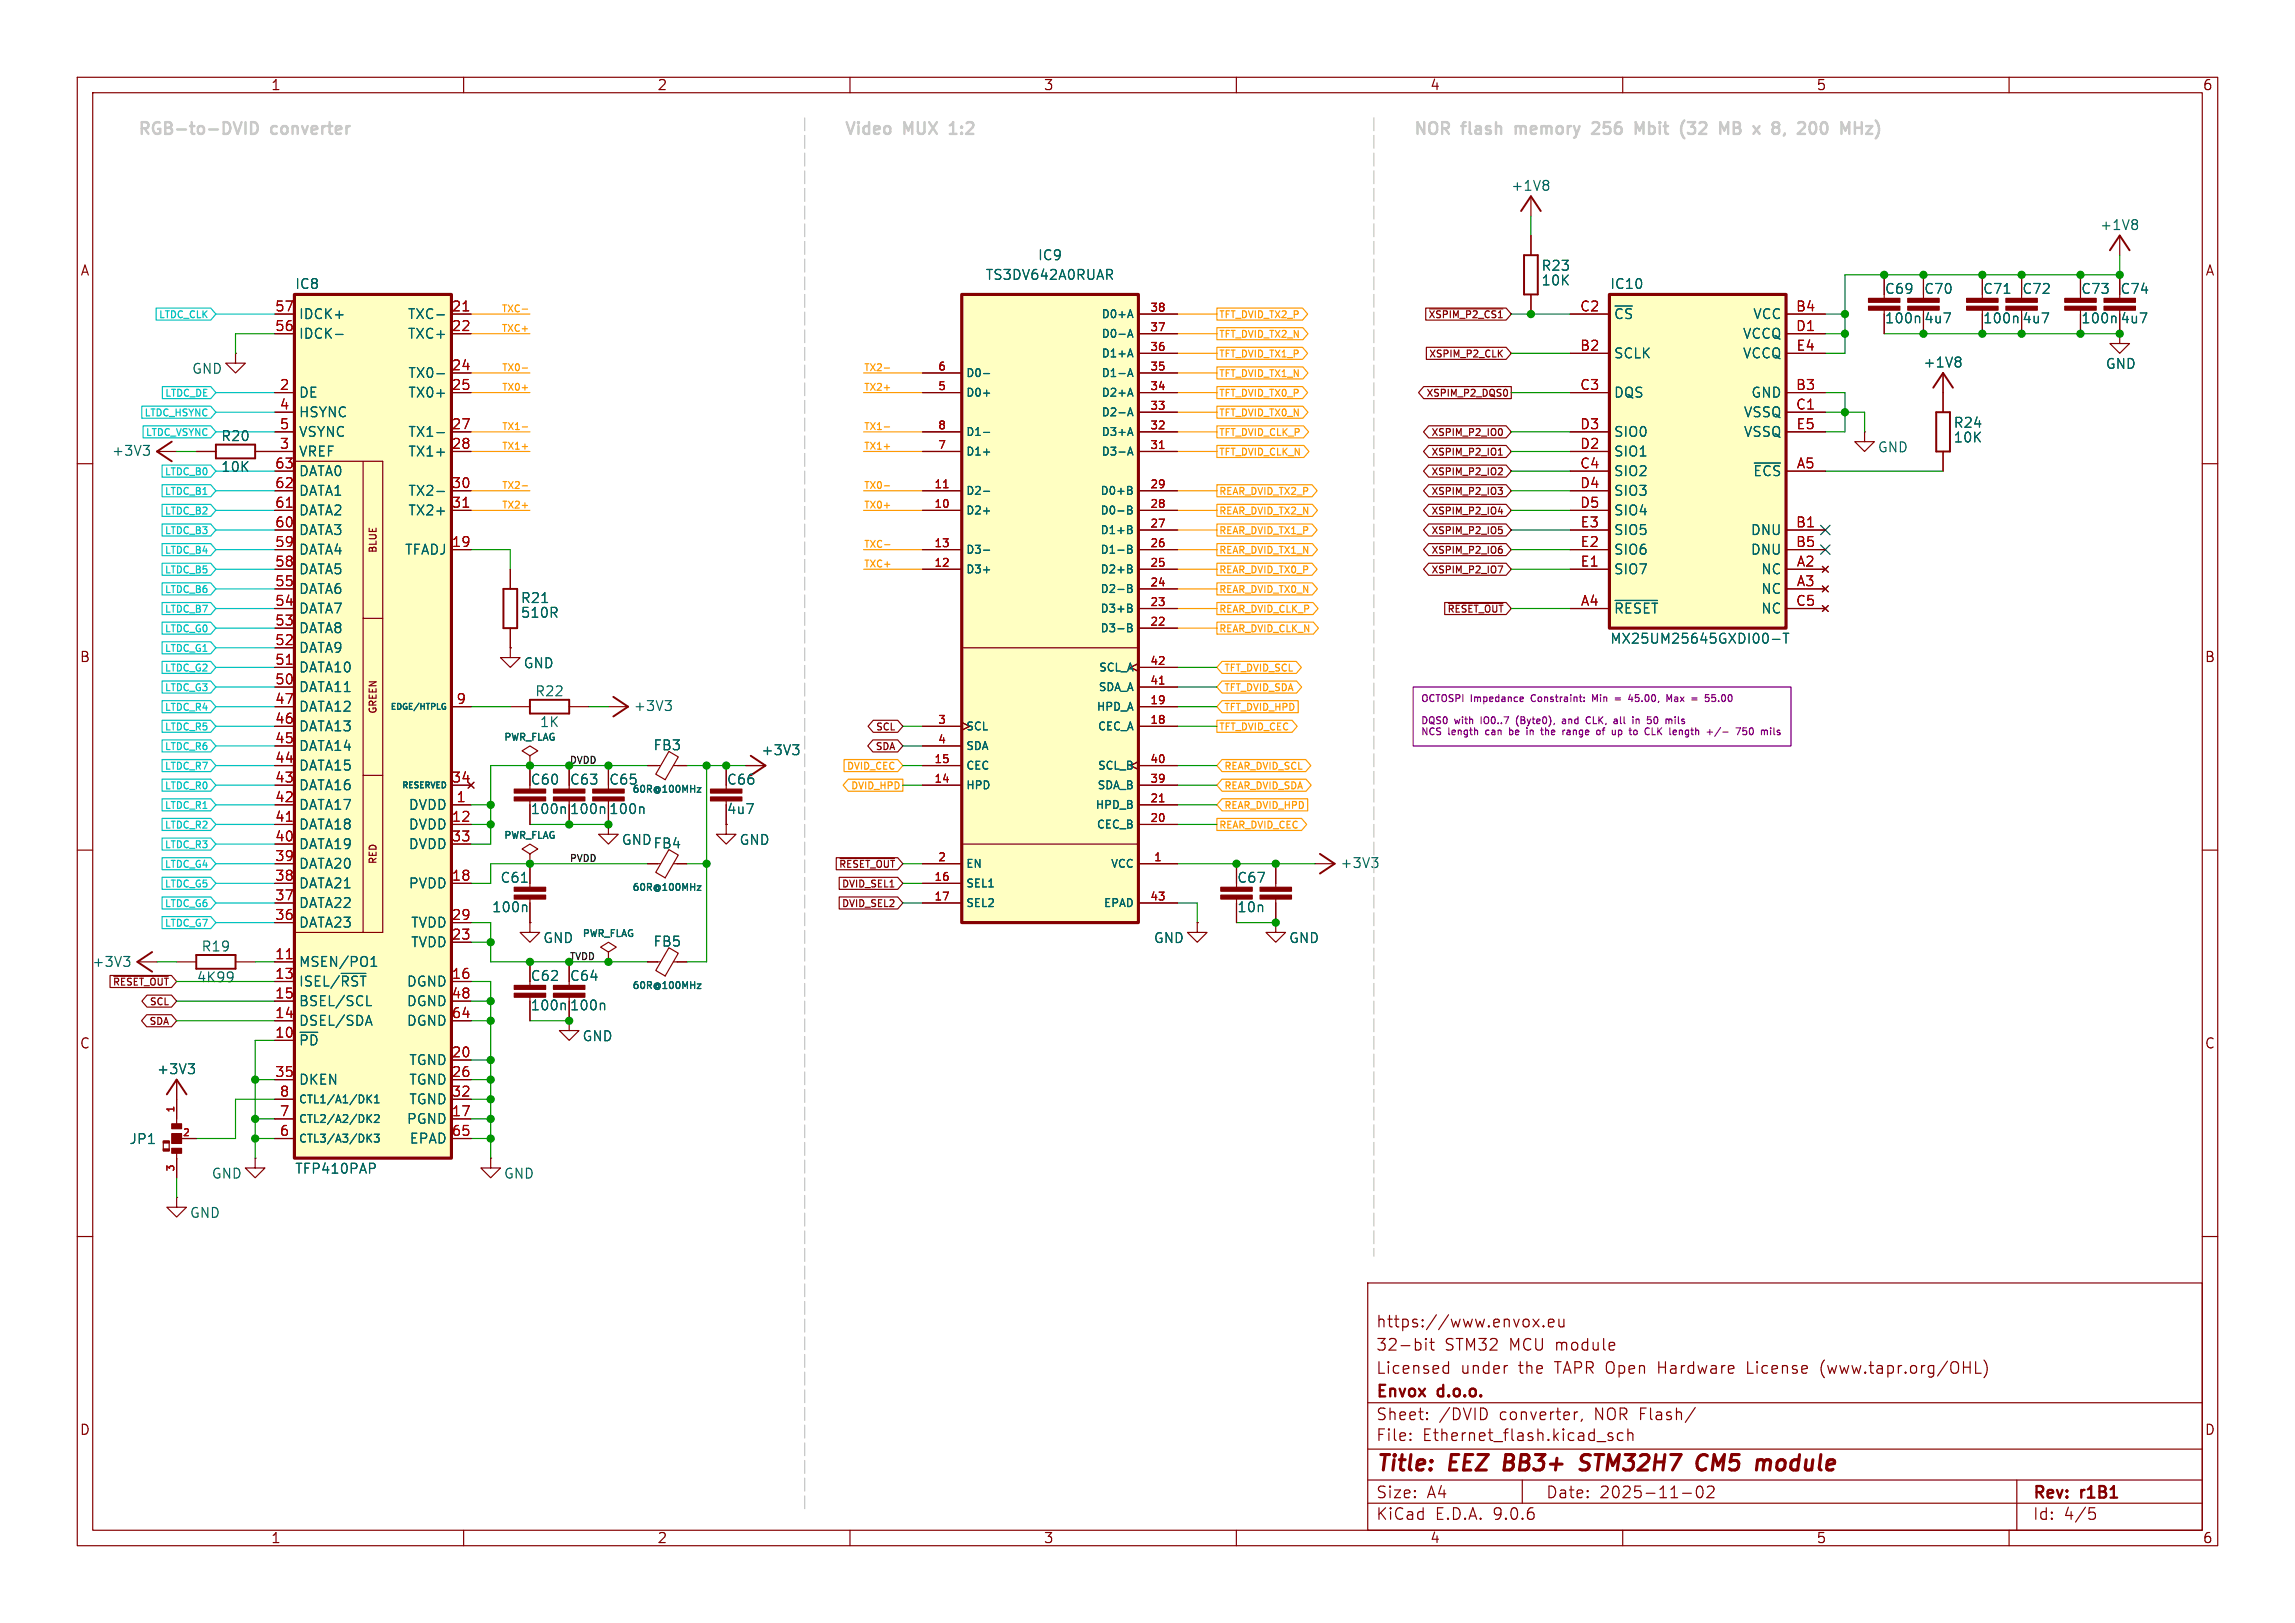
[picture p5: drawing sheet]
<svg xmlns="http://www.w3.org/2000/svg" width="297mm" height="210mm" viewBox="0 0 297 210" stroke-linecap="round" stroke-linejoin="round" font-family="sans-serif">
<defs><g id="words">
<g font-size="2.8" fill="#840000">
<text x="178" y="190.9">Title:</text>
<text x="187.7" y="190.9">EEZ</text>
<text x="195.5" y="190.9">BB3+</text>
<text x="206.2" y="190.9">STM32H7</text>
<text x="222.1" y="190.9">CM5</text>
<text x="230.6" y="190.9">module</text>
</g>
<g font-size="2.1" fill="#c2c2c2">
<text x="17.8" y="17.5">RGB-to-DVID</text>
<text x="35.2" y="17.5">converter</text>
<text x="109.2" y="17.5">Video</text>
<text x="117.1" y="17.5">MUX</text>
<text x="123.6" y="17.5">1:2</text>
<text x="182.9" y="17.5">NOR</text>
<text x="189.4" y="17.5">flash</text>
<text x="196.8" y="17.5">memory</text>
<text x="207.4" y="17.5">256</text>
<text x="213.5" y="17.5">Mbit</text>
<text x="220" y="17.5">(32</text>
<text x="225.7" y="17.5">MB</text>
<text x="230.8" y="17.5">x</text>
<text x="233.8" y="17.5">8,</text>
<text x="237.7" y="17.5">200</text>
</g>
<g font-size="2.1" fill="#840000">
<text x="178" y="172">https://www.envox.eu</text>
<text x="178" y="178">Licensed</text>
<text x="178" y="175">32-bit</text>
<text x="186.9" y="175">STM32</text>
<text x="189" y="178">under</text>
<text x="195.4" y="175">MCU module</text>
<text x="196.6" y="178">the</text>
<text x="201.4" y="178">TAPR Open</text>
<text x="215" y="178">Hardware</text>
<text x="226.7" y="178">License</text>
<text x="236.3" y="178">(www.tapr.org/OHL)</text>
<text x="178" y="184">Sheet:</text>
<text x="178" y="181.2">Envox</text>
<text x="186.2" y="181.2">d.o.o.</text>
<text x="186.2" y="184">/DVID</text>
<text x="194.1" y="184">converter,</text>
<text x="206.5" y="184">NOR Flash/</text>
<text x="178" y="186.7">File:</text>
<text x="184.1" y="186.7">Ethernet_flash.kicad_sch</text>
<text x="178" y="196.9">KiCad</text>
<text x="178" y="194.1">Size:</text>
<text x="184.7" y="194.1">A4</text>
<text x="185.7" y="196.9">E.D.A.</text>
<text x="193.3" y="196.9">9.0.6</text>
<text x="200" y="194.1">Date:</text>
<text x="207" y="194.1">2025-11-02</text>
<text x="263" y="194.3">Rev:</text>
<text x="263" y="196.9">Id:</text>
<text x="267.1" y="196.9">4/5</text>
<text x="269.4" y="194.3">r1B1</text>
</g>
<g font-size="1.8" fill="#840000">
<text x="35" y="11.9">1</text>
<text x="85" y="11.9">2</text>
<text x="135" y="11.9">3</text>
<text x="185" y="11.9">4</text>
<text x="235" y="11.9">5</text>
<text x="285" y="11.9">6</text>
<text x="10.3" y="35.9">A</text>
<text x="285.3" y="35.9">A</text>
<text x="10.3" y="85.9">B</text>
<text x="285.3" y="85.9">B</text>
<text x="10.3" y="135.9">C</text>
<text x="285.3" y="135.9">C</text>
<text x="10.3" y="185.9">D</text>
<text x="285.3" y="185.9">D</text>
<text x="35" y="199.9">1</text>
<text x="85" y="199.9">2</text>
<text x="135" y="199.9">3</text>
<text x="185" y="199.9">4</text>
<text x="235" y="199.9">5</text>
<text x="285" y="199.9">6</text>
</g>
<g font-size="1.8" fill="#006464">
<text x="195.5" y="24.9">+1V8</text>
<text x="271.7" y="30">+1V8</text>
<text x="134.2" y="33.9">IC9</text>
<text x="199.4" y="35.2">R23</text>
<text x="38.1" y="37.6">IC8</text>
<text x="38.6" y="41.5">IDCK+</text>
<text x="52.7" y="41.5">TXC-</text>
<text x="127.5" y="36.4">TS3DV642A0RUAR</text>
<text x="199.4" y="37.1">10K</text>
<text x="208.3" y="37.6">IC10</text>
<text x="208.8" y="41.5">~{CS}</text>
<text x="226.8" y="41.5">VCC</text>
<text x="243.8" y="38.2">C69</text>
<text x="248.9" y="38.2">C70</text>
<text x="256.5" y="38.2">C71</text>
<text x="261.6" y="38.2">C72</text>
<text x="269.2" y="38.2">C73</text>
<text x="274.3" y="38.2">C74</text>
<text x="38.6" y="44">IDCK-</text>
<text x="52.7" y="44">TXC+</text>
<text x="208.8" y="46.6">SCLK</text>
<text x="225.5" y="44">VCCQ</text>
<text x="225.5" y="46.6">VCCQ</text>
<text x="243.8" y="42">100n</text>
<text x="248.8" y="47.8">+1V8</text>
<text x="248.9" y="42">4u7</text>
<text x="256.5" y="42">100n</text>
<text x="261.6" y="42">4u7</text>
<text x="269.2" y="42">100n</text>
<text x="272.4" y="47.9">GND</text>
<text x="274.3" y="42">4u7</text>
<text x="24.8" y="48.6">GND</text>
<text x="38.6" y="51.7">DE</text>
<text x="52.7" y="49.1">TX0-</text>
<text x="52.7" y="51.7">TX0+</text>
<text x="208.8" y="51.7">DQS</text>
<text x="226.6" y="51.7">GND</text>
<text x="14.4" y="59.2">+3V3</text>
<text x="28.5" y="57.3">R20</text>
<text x="38.6" y="54.2">HSYNC</text>
<text x="38.6" y="56.7">VSYNC</text>
<text x="38.6" y="59.3">VREF</text>
<text x="52.7" y="56.7">TX1-</text>
<text x="52.7" y="59.3">TX1+</text>
<text x="208.8" y="56.7">SIO0</text>
<text x="208.8" y="59.3">SIO1</text>
<text x="225.6" y="54.2">VSSQ</text>
<text x="225.6" y="56.7">VSSQ</text>
<text x="242.9" y="58.7">GND</text>
<text x="252.7" y="55.6">R24</text>
<text x="252.7" y="57.5">10K</text>
<text x="28.5" y="61.3">10K</text>
<text x="38.6" y="61.8">DATA0</text>
<text x="38.6" y="64.4">DATA1</text>
<text x="52.7" y="64.4">TX2-</text>
<text x="208.8" y="61.8">SIO2</text>
<text x="208.8" y="64.4">SIO3</text>
<text x="226.8" y="61.8">~{ECS}</text>
<text x="38.6" y="66.9">DATA2</text>
<text x="38.6" y="69.4">DATA3</text>
<text x="38.6" y="72">DATA4</text>
<text x="52.3" y="72">TFADJ</text>
<text x="52.7" y="66.9">TX2+</text>
<text x="208.8" y="66.9">SIO4</text>
<text x="208.8" y="69.4">SIO5</text>
<text x="208.8" y="72">SIO6</text>
<text x="226.5" y="69.4">DNU</text>
<text x="226.5" y="72">DNU</text>
<text x="38.6" y="74.5">DATA5</text>
<text x="38.6" y="77.1">DATA6</text>
<text x="208.8" y="74.5">SIO7</text>
<text x="227.8" y="74.5">NC</text>
<text x="227.8" y="77.1">NC</text>
<text x="38.6" y="79.6">DATA7</text>
<text x="38.6" y="82.1">DATA8</text>
<text x="67.3" y="80.1">510R</text>
<text x="67.3" y="78.2">R21</text>
<text x="208.3" y="83.5">MX25UM25645GXDI00-T</text>
<text x="208.8" y="79.6">~{RESET}</text>
<text x="227.8" y="79.6">NC</text>
<text x="38.6" y="84.7">DATA9</text>
<text x="38.6" y="87.2">DATA10</text>
<text x="38.6" y="89.8">DATA11</text>
<text x="67.7" y="86.7">GND</text>
<text x="38.6" y="92.3">DATA12</text>
<text x="38.6" y="94.8">DATA13</text>
<text x="69.2" y="90.3">R22</text>
<text x="69.8" y="94.3">1K</text>
<text x="81.9" y="92.2">+3V3</text>
<text x="38.6" y="97.4">DATA14</text>
<text x="38.6" y="99.9">DATA15</text>
<text x="68.6" y="101.7">C60</text>
<text x="73.7" y="101.7">C63</text>
<text x="78.7" y="101.7">C65</text>
<text x="84.5" y="97.3">FB3</text>
<text x="94" y="101.7">C66</text>
<text x="98.4" y="97.9">+3V3</text>
<text x="38.6" y="102.5">DATA16</text>
<text x="38.6" y="105">DATA17</text>
<text x="38.6" y="107.5">DATA18</text>
<text x="52.8" y="105">DVDD</text>
<text x="52.8" y="107.5">DVDD</text>
<text x="68.6" y="105.5">100n</text>
<text x="73.7" y="105.5">100n</text>
<text x="78.7" y="105.5">100n</text>
<text x="94" y="105.5">4u7</text>
<text x="38.6" y="110.1">DATA19</text>
<text x="38.6" y="112.6">DATA20</text>
<text x="52.8" y="110.1">DVDD</text>
<text x="80.4" y="109.5">GND</text>
<text x="84.5" y="110">FB4</text>
<text x="95.6" y="109.5">GND</text>
<text x="173.4" y="112.5">+3V3</text>
<text x="38.6" y="115.2">DATA21</text>
<text x="38.6" y="117.7">DATA22</text>
<text x="52.8" y="115.2">PVDD</text>
<text x="63.6" y="118.2">100n</text>
<text x="64.7" y="114.4">C61</text>
<text x="160" y="114.4">C67</text>
<text x="160" y="118.2">10n</text>
<text x="11.9" y="125.3">+3V3</text>
<text x="26" y="123.3">R19</text>
<text x="38.6" y="120.2">DATA23</text>
<text x="38.6" y="125.3">MSEN/PO1</text>
<text x="53.1" y="120.2">TVDD</text>
<text x="53.1" y="122.8">TVDD</text>
<text x="70.2" y="122.2">GND</text>
<text x="84.5" y="122.7">FB5</text>
<text x="149.2" y="122.2">GND</text>
<text x="166.7" y="122.2">GND</text>
<text x="25.4" y="127.3">4K99</text>
<text x="38.6" y="127.9">ISEL/~{RST}</text>
<text x="38.6" y="130.4">BSEL/SCL</text>
<text x="52.6" y="127.9">DGND</text>
<text x="52.6" y="130.4">DGND</text>
<text x="68.6" y="130.9">100n</text>
<text x="68.6" y="127.1">C62</text>
<text x="73.7" y="130.9">100n</text>
<text x="73.7" y="127.1">C64</text>
<text x="38.6" y="132.9">DSEL/SDA</text>
<text x="38.6" y="135.5">~{PD}</text>
<text x="52.6" y="132.9">DGND</text>
<text x="75.3" y="134.9">GND</text>
<text x="20.2" y="139.2">+3V3</text>
<text x="38.6" y="140.6">DKEN</text>
<text x="52.9" y="138">TGND</text>
<text x="52.9" y="140.6">TGND</text>
<text x="52.9" y="143.1">TGND</text>
<text x="16.7" y="148.2">JP1</text>
<text x="52.6" y="145.6">PGND</text>
<text x="52.9" y="148.2">EPAD</text>
<text x="27.3" y="152.7">GND</text>
<text x="38.1" y="152.1">TFP410PAP</text>
<text x="65.1" y="152.7">GND</text>
<text x="24.5" y="157.8">GND</text>
</g>
<g font-size="1.8" fill="#a90000">
<text x="35.5" y="40.4">57</text>
<text x="58.4" y="40.4">21</text>
<text x="204.4" y="40.4">C2</text>
<text x="232.3" y="40.4">B4</text>
<text x="35.5" y="42.9">56</text>
<text x="58.4" y="42.9">22</text>
<text x="204.4" y="45.5">B2</text>
<text x="232.3" y="42.9">D1</text>
<text x="232.4" y="45.5">E4</text>
<text x="36.1" y="50.5">2</text>
<text x="36.1" y="53.1">4</text>
<text x="58.4" y="48">24</text>
<text x="58.4" y="50.5">25</text>
<text x="204.4" y="50.5">C3</text>
<text x="232.3" y="50.5">B3</text>
<text x="232.3" y="53.1">C1</text>
<text x="36.1" y="55.6">5</text>
<text x="36.1" y="58.2">3</text>
<text x="58.4" y="55.6">27</text>
<text x="58.4" y="58.2">28</text>
<text x="204.4" y="55.6">D3</text>
<text x="204.4" y="58.2">D2</text>
<text x="232.4" y="55.6">E5</text>
<text x="35.5" y="60.7">63</text>
<text x="35.5" y="63.2">62</text>
<text x="35.5" y="65.8">61</text>
<text x="58.4" y="63.2">30</text>
<text x="58.4" y="65.8">31</text>
<text x="204.4" y="60.7">C4</text>
<text x="204.4" y="63.2">D4</text>
<text x="204.4" y="65.8">D5</text>
<text x="232.4" y="60.7">A5</text>
<text x="35.5" y="68.3">60</text>
<text x="35.5" y="70.9">59</text>
<text x="58.4" y="70.9">19</text>
<text x="204.5" y="68.3">E3</text>
<text x="204.5" y="70.9">E2</text>
<text x="232.3" y="68.3">B1</text>
<text x="232.3" y="70.9">B5</text>
<text x="35.5" y="73.4">58</text>
<text x="35.5" y="75.9">55</text>
<text x="204.5" y="73.4">E1</text>
<text x="232.4" y="73.4">A2</text>
<text x="232.4" y="75.9">A3</text>
<text x="35.5" y="78.5">54</text>
<text x="35.5" y="81">53</text>
<text x="35.5" y="83.6">52</text>
<text x="204.5" y="78.5">A4</text>
<text x="232.3" y="78.5">C5</text>
<text x="35.5" y="86.1">51</text>
<text x="35.5" y="88.6">50</text>
<text x="35.5" y="91.2">47</text>
<text x="35.5" y="93.7">46</text>
<text x="59" y="91.2">9</text>
<text x="35.5" y="96.3">45</text>
<text x="35.5" y="98.8">44</text>
<text x="35.5" y="101.3">43</text>
<text x="58.4" y="101.3">34</text>
<text x="35.5" y="103.9">42</text>
<text x="35.5" y="106.4">41</text>
<text x="58.4" y="106.4">12</text>
<text x="59" y="103.9">1</text>
<text x="35.5" y="109">40</text>
<text x="35.5" y="111.5">39</text>
<text x="58.4" y="109">33</text>
<text x="35.5" y="114">38</text>
<text x="35.5" y="116.6">37</text>
<text x="35.5" y="119.1">36</text>
<text x="58.4" y="114">18</text>
<text x="58.4" y="119.1">29</text>
<text x="35.5" y="124.2">11</text>
<text x="58.4" y="121.7">23</text>
<text x="35.5" y="126.7">13</text>
<text x="35.5" y="129.3">15</text>
<text x="35.5" y="131.8">14</text>
<text x="58.4" y="126.7">16</text>
<text x="58.4" y="129.3">48</text>
<text x="58.4" y="131.8">64</text>
<text x="35.5" y="134.4">10</text>
<text x="58.4" y="136.9">20</text>
<text x="35.5" y="139.4">35</text>
<text x="36.1" y="142">8</text>
<text x="58.4" y="139.4">26</text>
<text x="58.4" y="142">32</text>
<text x="36.1" y="144.5">7</text>
<text x="36.1" y="147.1">6</text>
<text x="58.4" y="144.5">17</text>
<text x="58.4" y="147.1">65</text>
</g>
<g font-size="1.4" fill="#006464">
<text x="142.4" y="41.4">D0+A</text>
<text x="142.4" y="43.9">D0-A</text>
<text x="142.4" y="46.5">D1+A</text>
<text x="125" y="49">D0-</text>
<text x="125" y="51.5">D0+</text>
<text x="142.4" y="49">D1-A</text>
<text x="142.4" y="51.5">D2+A</text>
<text x="125" y="56.6">D1-</text>
<text x="125" y="59.2">D1+</text>
<text x="142.4" y="54.1">D2-A</text>
<text x="142.4" y="56.6">D3+A</text>
<text x="142.4" y="59.2">D3-A</text>
<text x="125" y="64.2">D2-</text>
<text x="142.3" y="64.2">D0+B</text>
<text x="125" y="66.8">D2+</text>
<text x="125" y="71.9">D3-</text>
<text x="142.3" y="66.8">D0-B</text>
<text x="142.3" y="69.3">D1+B</text>
<text x="142.3" y="71.9">D1-B</text>
<text x="125" y="74.4">D3+</text>
<text x="142.3" y="74.4">D2+B</text>
<text x="142.3" y="76.9">D2-B</text>
<text x="142.3" y="79.5">D3+B</text>
<text x="142.3" y="82">D3-B</text>
<text x="142.1" y="89.6">SDA_A</text>
<text x="142.1" y="87.1">SCL_A</text>
<text x="125" y="94.7">SCL</text>
<text x="141.8" y="92.2">HPD_A</text>
<text x="142" y="94.7">CEC_A</text>
<text x="125" y="97.3">SDA</text>
<text x="125" y="99.8">CEC</text>
<text x="142" y="99.8">SCL_B</text>
<text x="125" y="102.3">HPD</text>
<text x="141.7" y="104.9">HPD_B</text>
<text x="141.8" y="107.4">CEC_B</text>
<text x="141.9" y="102.3">SDA_B</text>
<text x="125" y="112.5">EN</text>
<text x="143.7" y="112.5">VCC</text>
<text x="125" y="115">SEL1</text>
<text x="125" y="117.6">SEL2</text>
<text x="142.7" y="117.6">EPAD</text>
<text x="38.6" y="143">CTL1/A1/DK1</text>
<text x="38.6" y="145.5">CTL2/A2/DK2</text>
<text x="38.6" y="148.1">CTL3/A3/DK3</text>
</g>
<g font-size="1.4" fill="#a90000">
<text x="148.8" y="40.4">38</text>
<text x="148.8" y="42.9">37</text>
<text x="148.8" y="45.5">36</text>
<text x="121.3" y="48">6</text>
<text x="121.3" y="50.5">5</text>
<text x="148.8" y="48">35</text>
<text x="148.8" y="50.5">34</text>
<text x="148.8" y="53.1">33</text>
<text x="121.3" y="55.6">8</text>
<text x="121.3" y="58.2">7</text>
<text x="148.8" y="55.6">32</text>
<text x="148.8" y="58.2">31</text>
<text x="120.8" y="63.2">11</text>
<text x="120.8" y="65.8">10</text>
<text x="148.8" y="63.2">29</text>
<text x="148.8" y="65.8">28</text>
<text x="120.8" y="70.9">13</text>
<text x="148.8" y="68.3">27</text>
<text x="148.8" y="70.9">26</text>
<text x="120.8" y="73.4">12</text>
<text x="148.8" y="73.4">25</text>
<text x="148.8" y="75.9">24</text>
<text x="148.8" y="78.5">23</text>
<text x="148.8" y="81">22</text>
<text x="148.8" y="86.1">42</text>
<text x="148.8" y="88.6">41</text>
<text x="121.3" y="93.7">3</text>
<text x="148.8" y="91.2">19</text>
<text x="148.8" y="93.7">18</text>
<text x="120.8" y="98.8">15</text>
<text x="120.8" y="101.3">14</text>
<text x="121.3" y="96.3">4</text>
<text x="148.8" y="98.8">40</text>
<text x="148.8" y="101.3">39</text>
<text x="148.8" y="103.9">21</text>
<text x="148.8" y="106.4">20</text>
<text x="121.3" y="111.5">2</text>
<text x="149.2" y="111.5">1</text>
<text x="120.8" y="114">16</text>
<text x="120.8" y="116.6">17</text>
<text x="148.8" y="116.6">43</text>
</g>
<g font-size="1.2" fill="#00c2c2">
<text x="20.4" y="41.4">LTDC_CLK</text>
<text x="21.2" y="51.5">LTDC_DE</text>
<text x="18.6" y="54.1">LTDC_HSYNC</text>
<text x="18.7" y="56.6">LTDC_VSYNC</text>
<text x="21.2" y="61.7">LTDC_B0</text>
<text x="21.2" y="64.2">LTDC_B1</text>
<text x="21.2" y="66.8">LTDC_B2</text>
<text x="21.2" y="69.3">LTDC_B3</text>
<text x="21.2" y="71.9">LTDC_B4</text>
<text x="21.2" y="76.9">LTDC_B6</text>
<text x="21.2" y="74.4">LTDC_B5</text>
<text x="21.2" y="82">LTDC_G0</text>
<text x="21.2" y="79.5">LTDC_B7</text>
<text x="21.2" y="84.6">LTDC_G1</text>
<text x="21.2" y="87.1">LTDC_G2</text>
<text x="21.2" y="89.6">LTDC_G3</text>
<text x="21.2" y="94.7">LTDC_R5</text>
<text x="21.2" y="92.2">LTDC_R4</text>
<text x="21.2" y="99.8">LTDC_R7</text>
<text x="21.2" y="97.3">LTDC_R6</text>
<text x="21.2" y="107.4">LTDC_R2</text>
<text x="21.2" y="102.3">LTDC_R0</text>
<text x="21.2" y="104.9">LTDC_R1</text>
<text x="21.2" y="110">LTDC_R3</text>
<text x="21.2" y="112.5">LTDC_G4</text>
<text x="21.2" y="117.6">LTDC_G6</text>
<text x="21.2" y="115">LTDC_G5</text>
<text x="21.2" y="120.1">LTDC_G7</text>
</g>
<g font-size="1.2" fill="#f90">
<text x="64.8" y="40.5">TXC-</text>
<text x="157.7" y="41.4">TFT_DVID_TX2_P</text>
<text x="64.8" y="43">TXC+</text>
<text x="157.7" y="46.5">TFT_DVID_TX1_P</text>
<text x="157.7" y="43.9">TFT_DVID_TX2_N</text>
<text x="64.8" y="50.6">TX0+</text>
<text x="64.8" y="48.1">TX0-</text>
<text x="111.8" y="50.6">TX2+</text>
<text x="111.8" y="48.1">TX2-</text>
<text x="157.7" y="51.5">TFT_DVID_TX0_P</text>
<text x="157.7" y="49">TFT_DVID_TX1_N</text>
<text x="64.8" y="55.7">TX1-</text>
<text x="64.8" y="58.2">TX1+</text>
<text x="111.8" y="58.2">TX1+</text>
<text x="111.8" y="55.7">TX1-</text>
<text x="157.7" y="54.1">TFT_DVID_TX0_N</text>
<text x="157.7" y="56.6">TFT_DVID_CLK_P</text>
<text x="157.7" y="59.2">TFT_DVID_CLK_N</text>
<text x="64.8" y="65.9">TX2+</text>
<text x="64.8" y="63.3">TX2-</text>
<text x="111.8" y="63.3">TX0-</text>
<text x="111.8" y="65.9">TX0+</text>
<text x="157.7" y="64.2">REAR_DVID_TX2_P</text>
<text x="111.8" y="70.9">TXC-</text>
<text x="157.7" y="69.3">REAR_DVID_TX1_P</text>
<text x="157.7" y="71.9">REAR_DVID_TX1_N</text>
<text x="157.7" y="66.8">REAR_DVID_TX2_N</text>
<text x="111.8" y="73.5">TXC+</text>
<text x="157.7" y="74.4">REAR_DVID_TX0_P</text>
<text x="157.7" y="76.9">REAR_DVID_TX0_N</text>
<text x="157.7" y="79.5">REAR_DVID_CLK_P</text>
<text x="157.7" y="82">REAR_DVID_CLK_N</text>
<text x="158.4" y="87.1">TFT_DVID_SCL</text>
<text x="158.4" y="89.6">TFT_DVID_SDA</text>
<text x="157.7" y="94.7">TFT_DVID_CEC</text>
<text x="158.4" y="92.2">TFT_DVID_HPD</text>
<text x="109.4" y="99.8">DVID_CEC</text>
<text x="158.4" y="99.8">REAR_DVID_SCL</text>
<text x="110" y="102.3">DVID_HPD</text>
<text x="157.7" y="107.4">REAR_DVID_CEC</text>
<text x="158.4" y="104.9">REAR_DVID_HPD</text>
<text x="158.4" y="102.3">REAR_DVID_SDA</text>
</g>
<g font-size="1.2" fill="#840000">
<text x="184.7" y="41.4">~{XSPIM_P2_CS1}</text>
<text x="184.8" y="46.5">XSPIM_P2_CLK</text>
<text x="184.5" y="51.5">XSPIM_P2_DQS0</text>
<text x="185.1" y="59.2">XSPIM_P2_IO1</text>
<text x="185.1" y="56.6">XSPIM_P2_IO0</text>
<text x="185.1" y="61.7">XSPIM_P2_IO2</text>
<text x="185.1" y="64.2">XSPIM_P2_IO3</text>
<text x="48.9" y="71.7" transform="rotate(-90 48.9 71.7)">BLUE</text>
<text x="185.1" y="66.8">XSPIM_P2_IO4</text>
<text x="185.1" y="71.9">XSPIM_P2_IO6</text>
<text x="185.1" y="69.3">XSPIM_P2_IO5</text>
<text x="185.1" y="74.4">XSPIM_P2_IO7</text>
<text x="187.2" y="79.5">~{RESET_OUT}</text>
<text x="48.9" y="92.5" transform="rotate(-90 48.9 92.5)">GREEN</text>
<text x="113.2" y="94.7">SCL</text>
<text x="113.2" y="97.3">SDA</text>
<text x="48.9" y="111.9" transform="rotate(-90 48.9 111.9)">RED</text>
<text x="108.4" y="112.5">~{RESET_OUT}</text>
<text x="108.8" y="117.6">DVID_SEL2</text>
<text x="108.8" y="115">DVID_SEL1</text>
<text x="14.5" y="127.7">~{RESET_OUT}</text>
<text x="19.2" y="130.3">SCL</text>
<text x="19.2" y="132.8">SDA</text>
</g>
<g font-size="1.2" fill="#840084">
<text x="183.8" y="91.2">OCTOSPI</text>
<text x="183.8" y="94.1">DQS0</text>
<text x="183.8" y="95.5">NCS</text>
<text x="187.5" y="95.5">length</text>
<text x="188.3" y="94.1">with</text>
<text x="190.4" y="91.2">Impedance</text>
<text x="191.9" y="94.1">IO0..7</text>
<text x="192.6" y="95.5">can</text>
<text x="195.9" y="95.5">be</text>
<text x="196.8" y="94.1">(Byte0),</text>
<text x="198.4" y="95.5">in</text>
<text x="198.4" y="91.2">Constraint:</text>
<text x="200.6" y="95.5">the</text>
<text x="203" y="94.1">and</text>
<text x="203.6" y="95.5">range</text>
<text x="206.4" y="94.1">CLK,</text>
<text x="206.6" y="91.2">Min</text>
<text x="208.3" y="95.5">of</text>
<text x="210.3" y="94.1">all</text>
<text x="210.6" y="95.5">up</text>
<text x="211.9" y="91.2">45.00,</text>
<text x="213" y="94.1">in</text>
<text x="213.1" y="95.5">to</text>
<text x="215.2" y="94.1">50</text>
<text x="215.4" y="95.5">CLK</text>
<text x="217.1" y="91.2">Max</text>
<text x="217.8" y="94.1">mils</text>
<text x="218.9" y="95.5">length</text>
<text x="220.6" y="91.2">=</text>
<text x="222.6" y="91.2">55.00</text>
<text x="224" y="95.5">+/-</text>
<text x="228.1" y="95.5">750</text>
</g>
<g font-size="1.2" fill="#006464">
<text x="65.1" y="96.1">PWR_FLAG</text>
<text x="81.8" y="102.8">60R@100MHz</text>
<text x="65.1" y="108.8">PWR_FLAG</text>
<text x="81.8" y="115.5">60R@100MHz</text>
<text x="75.3" y="121.5">PWR_FLAG</text>
<text x="81.8" y="128.2">60R@100MHz</text>
</g>
<g font-size="1.2" fill="#0f0f0f">
<text x="73.7" y="98.9">DVDD</text>
<text x="73.7" y="111.6">PVDD</text>
<text x="73.7" y="124.3">TVDD</text>
</g>
<g font-size="1.2" fill="#a90000">
<text x="22.6" y="144.1" transform="rotate(-90 22.6 144.1)">1</text>
<text x="23.6" y="147.1">2</text>
<text x="22.6" y="151.7" transform="rotate(-90 22.6 151.7)">3</text>
</g>
<g font-size="1.1" fill="#006464">
<text x="50.4" y="92">EDGE/HTPLG</text>
<text x="51.9" y="102.2">RESERVED</text>
</g>
</g></defs>
<g fill="none" stroke="#840000" stroke-width=".15">
<path d="M10 10h277v190h-277zM12 12h273v186h-273zM60 10v2M110 10v2M160 10v2M210 10v2M260 10v2M30.5 45.7v1.3h-1.3l1.3 1.3 1.2-1.3h-1.2M30.5 45.7h.1M251.5 48.3v5M251.5 58.4v2.6M10 60h2"/>
<path d="M285 60h2M78.7 91.4h2.6M83.8 99.1h1.7M86.6 97.2l1.2 .7-1.7 3-1.2-.7zM87.1 99.1h1.8M10 110h2M165.1 111.8v3M165.1 116.3v3.1M170.2 111.8h2.5M285 110h2M73.7 132.1v1.3h1.2l-1.2 1.2-1.3-1.2h1.3M73.7 132.1h.1"/>
<path d="M78.7 123.2l1.1-.6-1.1-.7-1 .7 1 .6v1.3M78.7 124.5h.1M83.8 124.5h1.7M86.6 122.6l1.2 .7-1.7 3-1.2-.7zM87.1 124.5h1.8M22.9 154.9v1.3h1.2l-1.2 1.3-1.3-1.3h1.3M22.9 154.9h.1M10 160h2M177 166h108v32h-108zM184.5 173.2v.1M184.5 173.7v1M184.5 173.2l.1 .1h-.1"/>
<path d="M185 173.7h.6M185.2 173.2v1.3l.1 .1 .3 .1M186.9 177.6l.1 .1 .5-.1M186.9 176.8l.1-.1 .5 .1M187.5 176.2v1.5M195 176.7h.1M198.4 170.7l.8 1M199.2 170.7l-.8 1M199.7 171.6h.1l-.1 .1M199.7 171.6v.1M200.4 171.2l.7-.1-.1-.3-.4-.1-.2 .2 .1 .7 .1 .1 .4-.1M201.7 170.7l.1 .9a.41 .41 0 0 0 .6 0"/>
<path d="M202.4 170.7v1M235.7 176.6v.4v.6M255.7 176.2v1.5h.7M256.7 176a1.72 1.72 0 0 1 0 2.3M285 160h2M60 198v2M110 198v2M160 198v2M177 194.5h108M177 191.5h108M177 187.5h108M177 181.5h108"/>
<path d="M182.5 186.3h.1l-.1 .1M182.5 186.3v.1M182.5 185.5v.1M182.5 185.5h.1l-.1 .1M184.7 183.6v.1M184.7 183.6h-.1l.1 .1M184.7 182.8v.1M184.7 182.8h-.1l.1 .1M192.4 182.6l.1 .2-.1 .5M197 191.5v3M204.2 182.7l-.3 .1M204.7 183.6l-.1 .3"/>
<path d="M208.7 185.5l-.4-.1-.2 .2 .1 .2 .5 .2v.1v.2l-.2 .1-.4-.1M210 198v2M210 185.5l-.4-.1-.3 .3v.4l.2 .2 .1 .1 .4-.1M210.7 185.5a.37 .37 0 0 1 .6 .1v.8M210.7 184.9v1.5M217.7 193.2h1.2M219.4 182.1l-1.3 2M219.7 192.4a.36 .36 0 0 1 .3-.1 .36 .36 0 0 1 .3 .3 .77 .77 0 0 1-.4 1.2 .91 .91 0 0 1-.2-1.4zM221 192.4l.2-.1h.3a.41 .41 0 0 1 .2 .6l-.8 .9h.9M260 198v2M261 191.5v6.5M270.4 195.1h.7"/>
<path d="M270.5 195.7h.4l.3 .3v.3l-.2 .2-.5 .1"/>
</g>
<path d="M194.9 188.2l-.3 2h.8M205.5 190a.85 .85 0 0 1-1 .1M205.6 188.2h-.5a.49 .49 0 0 0-.5 .4 .49 .49 0 0 0 .4 .6l.5 .2M220.8 190a.73 .73 0 0 1-.9 .1M221 188.4a.69 .69 0 0 0-1.1 .1M228.9 188.9l.2 .1v.2l-.1 1" fill="none" stroke="#840000" stroke-width=".4"/>
<path d="M250.2 50.2l1.3-1.9 1.2 1.9M250.6 53.3h1.7v5.1h-1.7zM79.4 90.2l1.9 1.2-1.9 1.3M170.8 110.5l1.9 1.3-1.9 1.2" fill="none" stroke="#840000" stroke-width=".25"/>
<path d="M253.5 46.2l.3 .3-.1 .1-.2 .2 .3 .2v.2l-.3 .3M86.1 90.7h.8l-.5 .4M86.6 91.1l.3 .3v.3l-.3 .2M90.2 101.9h.5l-.5 .6h.5M177.5 111h.8l-.4 .5M178.1 111.5l.2 .2v.3l-.2 .2M90.2 127.3h.5l-.5 .6h.5" fill="none" stroke="#006464" stroke-width=".15"/>
<g fill="#840000" stroke="#840000" stroke-width=".15">
<path d="M163.1 114.8h4v.5h-4z"/>
<path d="M163.1 115.8h4v.5h-4z"/>
</g>
<path d="M124.5 38.1h22.8v81.3h-22.8z" fill="#ffffc2"/>
<g fill="none" stroke="#840000" stroke-width=".15">
<path d="M25.4 58.4h2.5M33 58.4h2.6M119.4 48.3h5.1M119.4 50.8h5.1M119.4 55.9h5.1M119.4 58.4h5.1M147.3 48.3h5.1M147.3 50.8h5.1M147.3 55.9h5.1M147.3 58.4h5.1M147.3 40.6h5.1M147.3 43.2h5.1"/>
<path d="M147.3 45.7h5.1M147.3 53.3h5.1M119.4 63.5h5.1M119.4 66h5.1M119.4 71.1h5.1M119.4 73.7h5.1M147.3 63.5h5.1M147.3 66h5.1M147.3 71.1h5.1M147.3 73.7h5.1M147.3 68.6h5.1M147.3 76.2h5.1"/>
<path d="M147.3 78.7h5.1M73.7 99.1v2.5M78.7 99.1v2.5M119.4 94h5.1M119.4 96.5h5.1M119.4 99.1h5.1M124.5 93.5l1 .5-1 .5M124.5 83.8h22.8M147.3 85.9l-1 .5 1 .5M147.3 98.6l-1 .5 1 .5M147.3 94h5.1M147.3 99.1h5.1"/>
<path d="M147.3 81.3h5.1M147.3 86.4h5.1M147.3 88.9h5.1M147.3 91.4h5.1M68.6 119.4v1.3h1.2l-1.2 1.2-1.3-1.2h1.3M68.6 119.4h.1M68.6 111.8v3M68.6 116.3v3.1M73.7 103.6v3.1M78.7 103.6v3.1M119.4 101.6h5.1M119.4 111.8h5.1"/>
<path d="M119.4 114.3h5.1M119.4 116.8h5.1M124.5 109.2h22.8M147.3 101.6h5.1M147.3 111.8h5.1M147.3 116.8h5.1M147.3 104.1h5.1M147.3 106.7h5.1M154.9 119.4v1.3h-1.2l1.2 1.2 1.3-1.2h-1.3M154.9 119.4h.1M68.6 124.5v2.5M68.6 129v3.1"/>
<path d="M73.7 124.5v2.5M73.7 129v3.1"/>
</g>
<path d="M124.5 38.1h22.8v81.3h-22.8z" fill="none" stroke="#840000" stroke-width=".41"/>
<g fill="none" stroke="#006464" stroke-width=".15">
<path d="M143.5 35.5l.5 .6M143.8 34.9a.34 .34 0 0 1 0 .6M127.3 48.3h.8M127.3 50.9h.8M127.3 56h.8M127.3 58.5h.8M145.9 43.6l.4-1 .3 1M145.9 48.7l.4-1 .3 1M145.9 53.8l.4-1 .3 1M145.9 58.9l.4-1 .3 1M146 40.8h.5M146 43.4h.5"/>
<path d="M146 45.9h.5M146 48.4h.5M146 51h.5M146 53.5h.5M146 56.1h.5M146 58.6h.5M146.3 40.1l.3 1M146.3 45.2l.3 1M146.3 50.2l.3 1.1M146.3 55.3l.3 1M127.3 63.6h.8M127.3 66.1h.8"/>
<path d="M127.3 71.2h.8M127.3 73.7h.8M145.9 65.5h.4l.1 .1 .1 .2-.2 .2M145.9 70.6h.4l.1 .1 .1 .2-.2 .1M145.9 75.6h.4l.1 .1 .1 .2-.2 .2M145.9 66h.4M145.9 71h.4M145.9 76.1h.4M146.3 62.9l.2 .2-.1 .2-.1 .1a.27 .27 0 0 1 .2 .3 .27 .27 0 0 1-.2 .3h-.4M146.3 66a.27 .27 0 0 1 .2 .2 .27 .27 0 0 1-.2 .3h-.4M146.3 68l.2 .2-.1 .2-.1 .1a.27 .27 0 0 1 .2 .3 .27 .27 0 0 1-.2 .2h-.4M146.3 71a.27 .27 0 0 1 .2 .3 .27 .27 0 0 1-.2 .3h-.4"/>
<path d="M146.3 73.1l.2 .2-.1 .2-.1 .1a.27 .27 0 0 1 .2 .2 .27 .27 0 0 1-.2 .3h-.4M146.3 76.1a.27 .27 0 0 1 .2 .3 .27 .27 0 0 1-.2 .3h-.4M146.3 78.2l.2 .2-.1 .2-.1 .1a.27 .27 0 0 1 .2 .2 .27 .27 0 0 1-.2 .3h-.4M145.9 80.7h.4l.1 .1 .1 .2-.2 .2M145.9 81.2h.4M146.3 81.2a.27 .27 0 0 1 .2 .3 .27 .27 0 0 1-.2 .2h-.4M67.5 114.2h.7M68 117.1l.2 .2v.7M78.1 104.4l.1 .2v.7M83.1 104.4l.2 .2v.7M73 129.8l.2 .2v.7M78.1 129.8l.1 .2v.7"/>
</g>
<path d="M150.1 58h.5M122.1 63.1h.6M150.1 88.5h.5M150.1 103.8h.5" fill="none" stroke="#a90000" stroke-width=".15"/>
<g fill="#840000" stroke="#840000" stroke-width=".15">
<path d="M76.7 102.1h4.1v.5h-4.1z"/>
<path d="M76.7 103.1h4.1v.5h-4.1z"/>
<path d="M71.6 102.1h4.1v.5h-4.1z"/>
<path d="M71.6 103.1h4.1v.5h-4.1z"/>
<path d="M71.6 127.5h4.1v.5h-4.1z"/>
<path d="M71.6 128.5h4.1v.5h-4.1z"/>
<path d="M66.5 127.5h4.1v.5h-4.1z"/>
<path d="M66.5 128.5h4.1v.5h-4.1z"/>
<path d="M66.5 114.8h4.1v.5h-4.1z"/>
<path d="M66.5 115.8h4.1v.5h-4.1z"/>
</g>
<path d="M27.9 57.5h5.1v1.8h-5.1z" fill="none" stroke="#840000" stroke-width=".25"/>
<path d="M208.3 38.1h22.8v43.2h-22.8z" fill="#ffffc2"/>
<path d="M208.3 38.1h22.8v43.2h-22.8z" fill="none" stroke="#840000" stroke-width=".41"/>
<g fill="none" stroke="#840000" stroke-width=".15">
<path d="M269.2 35.6v2.5M274.3 35.6v2.5M203.2 40.6h5.1M203.2 45.7h5.1M203.2 50.8h5.1M203.2 55.9h5.1M203.2 58.4h5.1M231.1 40.6h5.1M231.1 45.7h5.1M231.1 50.8h5.1M231.1 55.9h5.1M231.1 43.2h5.1"/>
<path d="M231.1 53.3h5.1M241.3 55.9v1.3h1.3l-1.3 1.2-1.3-1.2h1.3M241.3 55.9h.1M269.2 40.1v3.1M274.3 43.2v1.3h-1.3l1.3 1.2 1.3-1.2h-1.3M274.3 43.2h.1M274.3 40.1v3.1M203.2 61h5.1M203.2 63.5h5.1M203.2 66h5.1M203.2 68.6h5.1M203.2 71.1h5.1"/>
<path d="M203.2 73.7h5.1M203.2 78.7h5.1M231.1 61h5.1M231.1 68.6h5.1M231.1 71.1h5.1M231.1 73.7h5.1M231.1 78.7h5.1M231.1 76.2h5.1M235.8 73.3l.8 .7M235.8 75.8l.8 .8M235.8 78.4l.8 .7M236.6 73.3l-.8 .7"/>
<path d="M236.6 75.8l-.8 .8M236.6 78.4l-.8 .7M66 91.4h2.6M68.6 99.1v2.5M73.7 91.4h2.5M68.6 110.5l1-.6-1-.7-1 .7 1 .6v1.3M68.6 111.8h.1M68.6 103.6v3.1M78.7 106.7v1.3h1.3l-1.3 1.2-1.2-1.2h1.2M78.7 106.7h.1M83.8 111.8h1.7M86.6 109.9l1.2 .7-1.7 3-1.2-.7z"/>
<path d="M87.1 111.8h1.8M160 111.8v2.5M160 116.3v3.1M165.1 119.4v1.3h1.3l-1.3 1.2-1.3-1.2h1.3M165.1 119.4h.1M22.9 124.5h2.5M30.5 124.5h2.5M63.5 149.9v1.2h1.3l-1.3 1.3-1.3-1.3h1.3M63.5 149.9h.1"/>
</g>
<path d="M227 59.9h3.4M273.6 40.9l.2 .1M209 77.7h5.5M229.4 82.7h.9M230.8 81.9h.7M231.1 81.9v1.3M73 104.4l.2 .2v.7M90.2 114.6h.5l-.5 .6h.5M30 125.8l.1 .1a1.07 1.07 0 0 1-.1 1M30.1 126.3l-.1 .2" fill="none" stroke="#006464" stroke-width=".15"/>
<g fill="#840000" stroke="#840000" stroke-width=".15">
<path d="M66.5 102.1h4.1v.5h-4.1z"/>
<path d="M66.5 103.1h4.1v.5h-4.1z"/>
<path d="M158 114.8h4.1v.5h-4.1z"/>
<path d="M158 115.8h4.1v.5h-4.1z"/>
<path d="M267.2 38.6h4.1v.5h-4.1z"/>
<path d="M267.2 39.6h4.1v.5h-4.1z"/>
<path d="M272.3 38.6h4.1v.5h-4.1z"/>
<path d="M272.3 39.6h4.1v.5h-4.1z"/>
</g>
<path d="M68.6 90.6h5.1v1.7h-5.1zM25.4 123.6h5.1v1.7h-5.1z" fill="none" stroke="#840000" stroke-width=".25"/>
<path d="M38.1 38.1h20.3v111.8h-20.3z" fill="#ffffc2"/>
<g fill="none" stroke="#840000" stroke-width=".15">
<path d="M184.5 39.9h10.4l.7 .7-.7 .8h-10.4zM185 40h9.5M198.1 25.4v2.5M198.1 30.5v2.5M198.1 38.1v2.5M243.8 35.6v2.5M248.9 35.6v2.5M256.5 35.6v2.5M261.6 35.6v2.5M269.2 35.6v2.5M274.3 30.5v2.5M274.3 35.6v2.5"/>
<path d="M20.3 58.4h2.6M25.4 58.4h2.5M33 58.4h5.1M35.6 40.6h2.5M35.6 43.2h2.5M35.6 50.8h2.5M35.6 53.3h2.5M35.6 55.9h2.5M38.1 59.7h11.4v61h-11.4M47 59.7v20.3h2.5M58.4 40.6h2.6M58.4 43.2h2.6"/>
<path d="M58.4 50.8h2.6M58.4 55.9h2.6M58.4 58.4h2.6M58.4 48.3h2.6M119.4 50.8h5.1M119.4 55.9h5.1M119.4 58.4h5.1M119.4 48.3h5.1M147.3 40.6h5.1M147.3 43.2h5.1M147.3 50.8h5.1M147.3 53.3h5.1"/>
<path d="M147.3 55.9h5.1M147.3 58.4h5.1M147.3 48.3h5.1M147.3 45.7h5.1M184.2 50h11.4v1.6h-11.4l-.6-.8zM184.6 44.9h10.3l.7 .8-.7 .8h-10.3zM184.9 57.6h10l.7 .8-.7 .8h-10l-.7-.8zM184.9 55.1h10l.7 .8-.7 .8h-10l-.7-.8zM193.9 58.9h.5M194 58.2l.2-.2v.9M194 45.7l.4 .5M194.2 55.5a.56 .56 0 0 1 0 .8"/>
<path d="M194.4 45.3l-.5 .5M194.9 50.4a.56 .56 0 0 1 0 .9M203.2 40.6h5.1M203.2 50.8h5.1M203.2 55.9h5.1M203.2 58.4h5.1M203.2 45.7h5.1M231.1 40.6h5.1M231.1 43.2h5.1M231.1 50.8h5.1M231.1 53.3h5.1M231.1 55.9h5.1"/>
<path d="M231.1 45.7h5.1M243.8 40.1v3.1M248.9 40.1v3.1M251.5 48.3v5M251.5 58.4v2.6M256.5 40.1v3.1M261.6 40.1v3.1M269.2 40.6v2.6M274.3 43.2h.1M274.3 40.6v2.6M35.6 61h2.5M35.6 63.5h2.5"/>
<path d="M35.6 66h2.5M35.6 68.6h2.5M35.6 71.1h2.5M35.6 73.7h2.5M35.6 76.2h2.5M35.6 78.7h2.5M58.4 63.5h2.6M58.4 66h2.6M58.4 71.1h2.6M66 73.7v2.5M119.4 63.5h5.1M119.4 66h5.1"/>
<path d="M119.4 71.1h5.1M119.4 73.7h5.1M147.3 63.5h5.1M147.3 66h5.1M147.3 68.6h5.1M147.3 71.1h5.1M147.3 73.7h5.1M147.3 76.2h5.1M147.3 78.7h5.1M184.9 65.3h10l.7 .7-.7 .8h-10l-.7-.8zM184.9 60.2h10l.7 .8-.7 .7h-10l-.7-.7zM184.9 62.7h10l.7 .8-.7 .8h-10l-.7-.8z"/>
<path d="M184.9 70.3h10l.7 .8-.7 .8h-10l-.7-.8zM184.9 67.8h10l.7 .8-.7 .8h-10l-.7-.8zM184.9 72.9h10l.7 .8-.7 .7h-10l-.7-.7zM187 78h7.9l.7 .7-.7 .8h-7.9zM187.4 78.1h7.1M193.9 63.1h.5l-.3 .3 .3 .1v.3l-.1 .2h-.3M193.9 73.2h.6l-.4 .9M193.9 66.2h.6M194 68.2h.4M194 60.5l.3 .1 .1 .2-.5 .6h.5M194 68.5h.3l.1 .2-.1 .3h-.3M194.1 71h.2l.1 .2v.3l-.3 .1"/>
<path d="M194.2 70.7h.1M194.3 65.9v.6M203.2 61h5.1M203.2 63.5h5.1M203.2 66h5.1M203.2 68.6h5.1M203.2 71.1h5.1M203.2 73.7h5.1M203.2 78.7h5.1M231.1 61h5.1M231.1 68.6h5.1M231.1 71.1h5.1"/>
<path d="M231.1 73.7h5.1M231.1 76.2h5.1M231.1 78.7h5.1M235.8 73.3l.8 .7M235.8 75.8l.8 .8M235.8 78.4l.8 .7M236.6 73.3l-.8 .7M236.6 75.8l-.8 .8M236.6 78.4l-.8 .7M35.6 81.3h2.5M35.6 83.8h2.5M35.6 86.4h2.5"/>
<path d="M35.6 88.9h2.5M35.6 91.4h2.5M35.6 94h2.5M35.6 96.5h2.5M35.6 99.1h2.5M47 80v20.3h2.5M58.4 91.4h2.6M66 83.8v1.3h1.3l-1.3 1.3-1.2-1.3h1.2M66 83.8h.1M66 81.3v2.5M68.6 97.8l1-.6-1-.7-1 .7 1 .6v1.3M68.6 99.1h.1"/>
<path d="M68.6 99.1v2.5M73.7 99.1v2.5M78.7 99.1v2.5M83.8 99.1h1.3M87.6 99.1h1.3M94 99.1v2.5M96.5 99.1h2.6M113 95.7h3.2l.6 .8-.6 .8h-3.2l-.7-.8zM113 93.2h3.2l.6 .8-.6 .8h-3.2l-.7-.8zM119.4 94h5.1M119.4 96.5h5.1M119.4 99.1h5.1"/>
<path d="M124.5 93.5l1 .5-1 .5M147.3 85.9l-1 .5 1 .5M147.3 98.6l-1 .5 1 .5M147.3 81.3h5.1M147.3 86.4h5.1M147.3 88.9h5.1M147.3 91.4h5.1M147.3 94h5.1M147.3 99.1h5.1M35.6 101.6h2.5M35.6 104.1h2.5M35.6 106.7h2.5"/>
<path d="M35.6 109.2h2.5M35.6 111.8h2.5M35.6 114.3h2.5M35.6 116.8h2.5M35.6 119.4h2.5M47 100.3v20.4M58.4 101.6h2.6M58.4 104.1h2.6M58.4 106.7h2.6M58.4 109.2h2.6M58.4 114.3h2.6M58.4 119.4h2.6"/>
<path d="M60.6 101.2l.7 .8M61.3 101.2l-.7 .8M68.6 111.8h.1M68.6 119.4h.1M68.6 104.1v2.6M68.6 111.8v2.5M68.6 116.8v2.6M73.7 104.1v2.6M78.7 106.7h.1M78.7 104.1v2.6M83.8 111.8h1.3M87.6 111.8h1.3"/>
<path d="M94 106.7v1.3h1.2l-1.2 1.2-1.3-1.2h1.3M94 106.7h.1M94 103.6v3.1M108.2 111h8l.6 .8-.6 .7h-8zM108.6 116.1h7.6l.6 .7-.6 .8h-7.6zM108.6 113.5h7.6l.6 .8-.6 .8h-7.6zM108.7 111.1h7.1M115.2 114.8h.5M119.4 101.6h5.1M119.4 111.8h5.1M119.4 114.3h5.1M119.4 116.8h5.1"/>
<path d="M147.3 101.6h5.1M147.3 104.1h5.1M147.3 106.7h5.1M147.3 111.8h5.1M147.3 116.8h5.1M154.9 119.4h.1M160 111.8v2.5M160 116.8v2.6M165.1 119.4h.1M165.1 111.8v2.5M165.1 116.8v2.6M14.2 126.2h8l.7 .8-.7 .8h-8z"/>
<path d="M14.7 126.3h7.1M17.8 124.5h2.5M19 131.3h3.2l.7 .8-.7 .8h-3.2l-.7-.8zM19 128.8h3.2l.7 .7-.7 .8h-3.2l-.6-.8zM22.9 139.7v5.8M35.6 124.5h2.5M35.6 127h2.5M35.6 129.5h2.5M35.6 132.1h2.5M35.6 134.6h2.5M35.6 139.7h2.5M58.4 127h2.6"/>
<path d="M58.4 129.5h2.6M58.4 132.1h2.6M58.4 139.7h2.6M58.4 121.9h2.6M58.4 137.2h2.6M68.6 124.5v2.5M68.6 129.5v2.6M73.7 132.1h.1M73.7 124.5v2.5M73.7 129.5v2.6M78.7 124.5h.1M83.8 124.5h1.3"/>
<path d="M87.6 124.5h1.3M21.1 147.6h.8v1.3h-.8zM22.9 147.3h2.5M22.9 146.7v1.3M22.9 149.2v3.2M33 149.9v1.2h-1.3l1.3 1.3 1.3-1.3h-1.3M33 149.9h.1M35.6 142.2h2.5M35.6 144.8h2.5M35.6 147.3h2.5M58.4 142.2h2.6M58.4 144.8h2.6"/>
<path d="M58.4 147.3h2.6"/>
</g>
<path d="M38.1 38.1h20.3v111.8h-20.3z" fill="none" stroke="#840000" stroke-width=".41"/>
<g fill="none" stroke="#006464" stroke-width=".15">
<path d="M143.5 35.5l.5 .6M143.8 34.9a.34 .34 0 0 1 0 .6M200.2 23.3l.2 .3v.2l-.2 .1 .2 .2v.3l-.2 .2M259.4 38h.7M276.4 28.4l.2 .3v.2l-.2 .1 .2 .2v.3l-.2 .2M18.5 57.6h.8l-.4 .5M19.1 58.1l.2 .3v.3l-.2 .2M43.4 43.3h1M56.5 40.7h1M56.5 48.4h1M56.5 56h1M127.3 56h.8"/>
<path d="M127.3 48.3h.8M127.3 50.9h.8M127.3 58.5h.8M145.9 43.6l.4-1 .3 1M145.9 48.7l.4-1 .3 1M145.9 53.8l.4-1 .3 1M145.9 58.9l.4-1 .3 1M146 40.8h.5M146 43.4h.5M146 45.9h.5M146 48.4h.5M146 51h.5"/>
<path d="M146 53.5h.5M146 56.1h.5M146 58.6h.5M146.3 40.1l.3 1M146.3 45.2l.3 1M146.3 50.2l.3 1.1M146.3 55.3l.3 1M227 59.9h3.4M248.2 40.9l.2 .1M253.5 46.2l.3 .3-.1 .1-.2 .2 .3 .2v.2l-.3 .3M260.9 40.9l.2 .1M273.6 40.9l.2 .1"/>
<path d="M56.5 63.6h1M70.1 78h.8M127.3 63.6h.8M127.3 66.1h.8M127.3 71.2h.8M127.3 73.7h.8M145.9 65.5h.4l.1 .1 .1 .2-.2 .2M145.9 70.6h.4l.1 .1 .1 .2-.2 .1M145.9 75.6h.4l.1 .1 .1 .2-.2 .2M145.9 66h.4M145.9 71h.4M145.9 76.1h.4"/>
<path d="M146.3 62.9l.2 .2-.1 .2-.1 .1a.27 .27 0 0 1 .2 .3 .27 .27 0 0 1-.2 .3h-.4M146.3 66a.27 .27 0 0 1 .2 .2 .27 .27 0 0 1-.2 .3h-.4M146.3 68l.2 .2-.1 .2-.1 .1a.27 .27 0 0 1 .2 .3 .27 .27 0 0 1-.2 .2h-.4M146.3 71a.27 .27 0 0 1 .2 .3 .27 .27 0 0 1-.2 .3h-.4M146.3 73.1l.2 .2-.1 .2-.1 .1a.27 .27 0 0 1 .2 .2 .27 .27 0 0 1-.2 .3h-.4M146.3 76.1a.27 .27 0 0 1 .2 .3 .27 .27 0 0 1-.2 .3h-.4M146.3 78.2l.2 .2-.1 .2-.1 .1a.27 .27 0 0 1 .2 .2 .27 .27 0 0 1-.2 .3h-.4M209 77.7h5.5M57.4 91l.2 .1M57.5 91.5h.2v.2l-.3 .1M102.6 96.4h.8l-.4 .5M103.1 96.9l.3 .2v.3l-.3 .2"/>
<path d="M145.9 80.7h.4l.1 .1 .1 .2-.2 .2M145.9 81.2h.4M146.3 81.2a.27 .27 0 0 1 .2 .3 .27 .27 0 0 1-.2 .2h-.4M229.4 82.7h.9M230.8 81.9h.7M231.1 81.9v1.3M67.5 114.2h.7M68 117.1l.2 .2v.7M73 104.4l.2 .2v.7M78.1 104.4l.1 .2v.7M83.1 104.4l.2 .2v.7M90.2 114.6h.5l-.5 .6h.5"/>
<path d="M90.2 101.9h.5l-.5 .6h.5M16 123.8h.8l-.4 .5M16.5 124.3l.3 .2v.3l-.3 .2M24.4 137.6h.8l-.5 .5M24.9 138.1l.3 .3v.3l-.3 .2M44.2 126h3.2M47.4 132.3h.6M47.5 130.1h.6M47.7 131.4l.4 1.3M48 125h.7M48 124.1l.4-.3v1.2M73 129.8l.2 .2v.7"/>
<path d="M78.1 129.8l.1 .2v.7M90.2 127.3h.5l-.5 .6h.5M47.7 142.1l.4 .6M47.7 144.7l.4 .5M47.7 147.2l.4 .6M48.1 141.7l-.6 .6M48.1 144.2l-.6 .6M48.1 146.8l-.6 .5M48.4 150.6a.34 .34 0 0 1 0 .5M48.4 146.8h.7l-.4 .4h.3v.5l-.1 .1-.5-.1M48.5 142.7h.6M48.5 142l.3-.3v1"/>
<path d="M48.5 144.3l.4-.1 .1 .1 .1 .2-.7 .7h.7"/>
</g>
<path d="M59.9 40.2h.8M150.1 58h.5M37.1 65.6h.7M59.9 65.6h.8M122.1 63.1h.6M37.1 85.9h.7M150.1 88.5h.5M37.1 106.3h.7M150.1 103.8h.5M37.1 124h.7" fill="none" stroke="#a90000" stroke-width=".15"/>
<path d="M196.8 27.3l1.3-1.9 1.3 1.9M197.2 33h1.8v5.1h-1.8zM273 32.4l1.3-1.9 1.3 1.9M22.2 57.2l-1.9 1.2 1.9 1.3M65.2 76.2h1.7v5.1h-1.7zM97.2 97.8l1.9 1.3-1.9 1.2M19.7 123.2l-1.9 1.3 1.9 1.2M21.6 141.6l1.3-1.9 1.2 1.9" fill="none" stroke="#840000" stroke-width=".25"/>
<g fill="#840000" stroke="#840000" stroke-width=".15">
<path d="M91.9 102.1h4.1v.5h-4.1z"/>
<path d="M91.9 103.1h4.1v.5h-4.1z"/>
<path d="M246.9 38.6h4.1v.5h-4.1z"/>
<path d="M246.9 39.6h4.1v.5h-4.1z"/>
<path d="M241.8 38.6h4.1v.5h-4.1z"/>
<path d="M241.8 39.6h4.1v.5h-4.1z"/>
<path d="M22.2 145.4h1.3v.7h-1.3z"/>
<path d="M21.1 147.6h.8v.3h-.8z"/>
<path d="M22.2 146.7h1.3v1.3h-1.3z"/>
<path d="M21.1 148.7h.8v.2h-.8z"/>
<path d="M22.2 148.6h1.3v.6h-1.3z"/>
<path d="M259.6 38.6h4.1v.5h-4.1z"/>
<path d="M259.6 39.6h4.1v.5h-4.1z"/>
<path d="M254.5 38.6h4.1v.5h-4.1z"/>
<path d="M254.5 39.6h4.1v.5h-4.1z"/>
</g>
<g fill="none" stroke="#f90" stroke-width=".15">
<path d="M157.5 39.9h11.1l.6 .7-.6 .8h-11.1zM61 58.4h7.6M61 40.6h7.6M61 43.2h7.6M61 55.9h7.6M61 50.8h7.6M61 48.3h7.6M67.6 55.2h.7M67.6 50.2h.7M67.6 57.8h.7M67.6 40h.7M67.6 47.6h.7"/>
<path d="M111.8 58.4h7.6M111.8 55.9h7.6M111.8 50.8h7.6M111.8 48.3h7.6M114.4 55.2h.7M114.4 47.6h.7M152.4 45.7h5.1M152.4 58.4h5.1M152.4 40.6h5.1M152.4 43.2h5.1M152.4 55.9h5.1M152.4 53.3h5.1"/>
<path d="M152.4 50.8h5.1M152.4 48.3h5.1M157.5 50h11.1l.6 .8-.6 .8h-11.1zM157.5 52.6h11.1l.7 .7-.7 .8h-11.1zM157.5 44.9h11.1l.6 .8-.6 .8h-11.1zM157.5 47.5h11.1l.7 .8-.7 .7h-11.1zM157.5 42.4h11.1l.7 .8-.7 .8h-11.1zM157.5 55.1h11.2l.7 .8-.7 .8h-11.2zM157.5 57.6h11.2l.7 .8-.7 .8h-11.2zM61 66h7.6M61 63.5h7.6M67.6 65.4h.7"/>
<path d="M67.6 62.9h.7M111.8 71.1h7.6M111.8 73.7h7.6M111.8 66h7.6M111.8 63.5h7.6M114.4 62.9h.7M114.5 70.5h.7M152.4 71.1h5.1M152.4 68.6h5.1M152.4 78.7h5.1M152.4 76.2h5.1M152.4 73.7h5.1"/>
<path d="M152.4 66h5.1M152.4 63.5h5.1M157.5 72.9h12.3l.7 .8-.7 .7h-12.3zM157.5 78h12.4l.7 .7-.7 .8h-12.4zM157.5 67.8h12.3l.7 .8-.7 .8h-12.3zM157.5 75.4h12.3l.7 .8-.7 .8h-12.3zM157.5 70.3h12.3l.7 .8-.7 .8h-12.3zM157.5 65.3h12.3l.7 .7-.7 .8h-12.3zM157.5 62.7h12.3l.7 .8-.7 .8h-12.3zM109.2 98.3h7l.6 .8-.6 .7h-7zM152.4 81.3h5.1M157.5 93.2h9.7l.7 .8-.7 .8h-9.7z"/>
<path d="M157.5 80.5h12.5l.6 .8-.6 .8h-12.5zM158.1 90.7h9.9v1.5h-9.9l-.6-.8zM158.1 98.3h10.9l.6 .8-.6 .7h-10.9l-.6-.7zM158.1 85.6h9.6l.7 .8-.7 .7h-9.6l-.6-.7zM158.1 88.1h9.7l.7 .8-.7 .8h-9.7l-.6-.8zM109.8 100.8h7v1.6h-7l-.7-.8zM157.5 105.9h10.9l.7 .8-.7 .8h-10.9zM158.1 103.4h11.1v1.5h-11.1l-.6-.8zM158.1 100.8h10.9l.7 .8-.7 .8h-10.9l-.6-.8z"/>
</g>
<g fill="none" stroke="#00c2c2" stroke-width=".15">
<path d="M20.2 39.9h7.1l.6 .7-.6 .8h-7.1zM18.3 52.6h9l.6 .7-.6 .8h-9zM18.5 55.1h8.8l.6 .8-.6 .8h-8.8zM21 50h6.3l.6 .8-.6 .8h-6.3zM27.9 40.6h7.7M27.9 55.9h7.7M27.9 50.8h7.7M27.9 53.3h7.7M21 60.2h6.3l.6 .8-.6 .7h-6.3zM21 62.7h6.3l.6 .8-.6 .8h-6.3zM21 65.3h6.3l.6 .7-.6 .8h-6.3zM21 67.8h6.3l.6 .8-.6 .8h-6.3z"/>
<path d="M21 75.4h6.3l.6 .8-.6 .8h-6.3zM21 78h6.3l.6 .7-.6 .8h-6.3zM21 70.3h6.3l.6 .8-.6 .8h-6.3zM21 72.9h6.3l.6 .8-.6 .7h-6.3zM27.9 76.2h7.7M27.9 73.7h7.7M27.9 78.7h7.7M27.9 71.1h7.7M27.9 61h7.7M27.9 63.5h7.7M27.9 66h7.7M27.9 68.6h7.7"/>
<path d="M21 98.3h6.3l.6 .8-.6 .7h-6.3zM21 80.5h6.3l.6 .8-.6 .8h-6.3zM21 93.2h6.3l.6 .8-.6 .8h-6.3zM21 95.7h6.3l.6 .8-.6 .8h-6.3zM21 83h6.3l.6 .8-.6 .8h-6.3zM21 85.6h6.3l.6 .8-.6 .7h-6.3zM21 90.7h6.3l.6 .7-.6 .8h-6.3zM21 88.1h6.3l.6 .8-.6 .8h-6.3zM27.9 88.9h7.7M27.9 96.5h7.7M27.9 94h7.7M27.9 99.1h7.7"/>
<path d="M27.9 91.4h7.7M27.9 81.3h7.7M27.9 86.4h7.7M27.9 83.8h7.7M21 118.6h6.3l.6 .8-.6 .8h-6.3zM21 116.1h6.3l.6 .7-.6 .8h-6.3zM21 105.9h6.3l.6 .8-.6 .8h-6.3zM21 100.8h6.3l.6 .8-.6 .8h-6.3zM21 108.4h6.3l.6 .8-.6 .8h-6.3zM21 111h6.3l.6 .8-.6 .7h-6.3zM21 103.4h6.3l.6 .7-.6 .8h-6.3zM21 113.5h6.3l.6 .8-.6 .8h-6.3z"/>
<path d="M27.9 101.6h7.7M27.9 104.1h7.7M27.9 106.7h7.7M27.9 116.8h7.7M27.9 114.3h7.7M27.9 111.8h7.7M27.9 109.2h7.7M27.9 119.4h7.7"/>
</g>
<path d="M104.1 15.2v180.4M177.8 15.2v147.4" fill="none" stroke="#c2c2c2" stroke-width=".15" stroke-dasharray="1.7 .6"/>
<g fill="none" stroke="#009600" stroke-width=".15">
<path d="M198.1 27.9v2.6M274.3 33v2.6h-35.5v10.1h-2.6M22.9 58.4h2.5M35.6 43.2h-5.1v2.5M195.6 50.8h7.6M195.6 40.6h7.6M195.6 45.7h7.6M195.6 55.9h7.6M195.6 58.4h7.6M236.2 43.2h2.6M236.2 50.8h2.6v5.1h-2.6M236.2 40.6h2.6"/>
<path d="M236.2 53.3h5.1v2.6M243.8 43.2h30.5M61 71.1h5v2.6M195.6 61h7.6M195.6 73.7h7.6M195.6 68.6h7.6M195.6 71.1h7.6M195.6 78.7h7.6M195.6 66h7.6M195.6 63.5h7.6M236.2 61h15.3M61 91.4h5"/>
<path d="M76.2 91.4h2.5M83.8 99.1h-20.3v10.1h-2.5M88.9 99.1h7.6M91.4 99.1v25.4h-2.5M116.8 94h2.6M116.8 99.1h2.6M116.8 96.5h2.6M152.4 94h5.1M152.4 99.1h5.1M152.4 86.4h5.1M152.4 88.9h5.1M152.4 91.4h5.1"/>
<path d="M61 106.7h2.5M61 104.1h2.5M61 119.4h2.5v5.1h20.3M68.6 106.7h10.1M83.8 111.8h-20.3v2.5h-2.5M88.9 111.8h2.5M116.8 101.6h2.6M116.8 111.8h2.6M116.8 116.8h2.6M116.8 114.3h2.6M152.4 106.7h5.1M152.4 101.6h5.1"/>
<path d="M152.4 104.1h5.1M152.4 111.8h17.8M152.4 116.8h2.5v2.6M160 119.4h5.1M20.3 124.5h2.6M22.9 129.5h12.7M22.9 132.1h12.7M22.9 127h12.7M33 124.5h2.6M33 139.7h2.6M35.6 134.6h-2.6v15.3M61 127h2.5v22.9"/>
<path d="M61 129.5h2.5M61 132.1h2.5M61 121.9h2.5M61 137.2h2.5M61 139.7h2.5M68.6 132.1h5.1M22.9 152.4v2.5M33 147.3h2.6M33 144.8h2.6M35.6 142.2h-5.1v5.1h-5.1M61 147.3h2.5M61 144.8h2.5"/>
<path d="M61 142.2h2.5"/>
</g>
<path d="M235.6 68l1.2 1.2M235.6 70.5l1.2 1.2M236.8 68l-1.2 1.2M236.8 70.5l-1.2 1.2" fill="none" stroke="#000084" stroke-width=".15"/>
<g fill="none" stroke="#840084" stroke-width=".15">
<path d="M182.9 88.9h48.9v7.6h-48.9zM191.2 94.5v.6M195.4 94.2v.9M195.4 95l.2 .1M195.4 94.5h.1M196.5 92.6a1.03 1.03 0 0 0 0 1.3M196.8 90.2h.3v.2l-.4 .1M197.1 90.7l-.3 .1M198 94.5v.6M200 94.2v.9M200.4 92.6l.2 .2M202.2 93.1h.4v.5"/>
<path d="M202.6 93.3h-.3l-.1 .1 .1 .2h.3M202.9 94.5h-.1M203.1 94.5l.1 .1v.5M203.2 94.7h-.3l-.1 .2 .1 .2 .3-.1M205 90.7v.1M205 90.2v.1M205.4 92.8l.2-.1 .2 .1M205.8 93.6h-.2h-.2M206.4 90.5l-.3-.6v.9M207.5 94.3v.8M209 90.3h.7M209 90.6h.7"/>
<path d="M209.7 94.5l.2 .1v.3l-.2 .2M209.7 92.7v.8l.1 .1M210.9 94.2v.7M211 89.8l-.2 .7h.5M211.2 90.2v.6M211.8 93.1h.3v.5M212.1 89.9h-.4l-.1 .4M213 89.9h.3M213.8 94.2v.9M213.9 89.9h.2M214.2 92.7a.47 .47 0 0 1 .4 .5 .47 .47 0 0 1-.4 .4M214.5 94.2v.9"/>
<path d="M214.7 94.6l.3 .5M215 94.2l-.5 .5M215.7 90.8v-.9l.3 .6 .3-.6v.9M216.8 92.7l-.1 .1M216.8 92.7v.1M216.8 90.2h-.1M216.8 90.4l-.1 .2 .1 .2M217.2 92.7v.8l.1 .1M218.2 95h.3M218.3 94.5h-.1M218.4 94.5h.1M218.5 95.2l-.1 .1-.2 .1"/>
<path d="M221.1 89.9h-.4v.4l.1-.1 .3 .1M222 89.9h-.4l-.1 .4 .4-.1 .1 .2v.3l-.3 .1M222.7 94.1l-.8 1.2M222.9 89.9h.3M223 94.7h.6M223.8 89.9h.2M225.6 94.2h.4M225.7 94.5h.2l.2 .2-.1 .3-.3 .1M226.5 94.2h.1a.47 .47 0 0 1 .3 .4 .47 .47 0 0 1-.3 .5 .59 .59 0 0 1-.1-.9zM229.1 94.2h.1M229.1 94.2v.1M229.6 94.2v.7"/>
</g>
<g fill="none" stroke="#c2c2c2" stroke-width=".3">
<path d="M31.8 15.8v1.5M32.5 15.8a.8 .8 0 0 1 .9 .5 .8 .8 0 0 1-.3 1h-.6zM122.9 17.3h.9M123.1 16.2h-.2M196.1 16.3v1M196.2 16.4l-.1 .1M206.8 15.9l-.5-.1-.2 .1M206.9 16.5l-.9 .8h1M211.7 17.3v-1.5l.5 1.1 .5-1.1v1.5M218.4 15.8h1l-.5 .6a.41 .41 0 0 1 .5 .3v.3l-.2 .3h-.1h-.6M224.4 16.5h.5M224.9 16.5l.3 .2"/>
<path d="M225.2 16.1l-.3-.3h-.5v1.5h.6l.2-.1M225.2 16.2l-.3 .3M229.5 15.9l.2-.1 .4 .1M229.5 17.3h.2h.4M229.5 16.4l.2 .1M229.7 16.5h.3M229.7 16.5h-.2M230 16.5h.1M230.1 16.4l-.1 .1M233.3 15.8h-.4l-.2 .1M233.5 16.5l-.9 .8h1M236.1 15.8a.95 .95 0 0 1 0 1.5"/>
<path d="M241.5 16.3h.8l-.8 1h.8M242.7 15.6a1.75 1.75 0 0 1 0 2.3"/>
</g>
<g fill="#009600" stroke="#009600" stroke-width=".15">
<circle cx="91.4" cy="111.8" r=".46"/>
<circle cx="91.4" cy="99.1" r=".46"/>
<circle cx="94" cy="99.1" r=".46"/>
<circle cx="63.5" cy="137.2" r=".46"/>
<circle cx="63.5" cy="139.7" r=".46"/>
<circle cx="63.5" cy="147.3" r=".46"/>
<circle cx="63.5" cy="142.2" r=".46"/>
<circle cx="63.5" cy="144.8" r=".46"/>
<circle cx="63.5" cy="129.5" r=".46"/>
<circle cx="33" cy="147.3" r=".46"/>
<circle cx="63.5" cy="121.9" r=".46"/>
<circle cx="63.5" cy="106.7" r=".46"/>
<circle cx="33" cy="144.8" r=".46"/>
<circle cx="33" cy="139.7" r=".46"/>
<circle cx="73.7" cy="106.7" r=".46"/>
<circle cx="78.7" cy="106.7" r=".46"/>
<circle cx="68.6" cy="124.5" r=".46"/>
<circle cx="63.5" cy="132.1" r=".46"/>
<circle cx="68.6" cy="111.8" r=".46"/>
<circle cx="73.7" cy="132.1" r=".46"/>
<circle cx="78.7" cy="124.5" r=".46"/>
<circle cx="73.7" cy="124.5" r=".46"/>
<circle cx="63.5" cy="104.1" r=".46"/>
<circle cx="73.7" cy="99.1" r=".46"/>
<circle cx="78.7" cy="99.1" r=".46"/>
<circle cx="68.6" cy="99.1" r=".46"/>
<circle cx="238.8" cy="40.6" r=".46"/>
<circle cx="243.8" cy="35.6" r=".46"/>
<circle cx="238.8" cy="53.3" r=".46"/>
<circle cx="238.8" cy="43.2" r=".46"/>
<circle cx="198.1" cy="40.6" r=".46"/>
<circle cx="165.1" cy="119.4" r=".46"/>
<circle cx="165.1" cy="111.8" r=".46"/>
<circle cx="160" cy="111.8" r=".46"/>
<circle cx="269.2" cy="43.2" r=".46"/>
<circle cx="269.2" cy="35.6" r=".46"/>
<circle cx="261.6" cy="35.6" r=".46"/>
<circle cx="261.6" cy="43.2" r=".46"/>
<circle cx="248.9" cy="43.2" r=".46"/>
<circle cx="256.5" cy="43.2" r=".46"/>
<circle cx="274.3" cy="43.2" r=".46"/>
<circle cx="256.5" cy="35.6" r=".46"/>
<circle cx="248.9" cy="35.6" r=".46"/>
<circle cx="274.3" cy="35.6" r=".46"/>
</g>
<use href="#words"/>
</svg>
